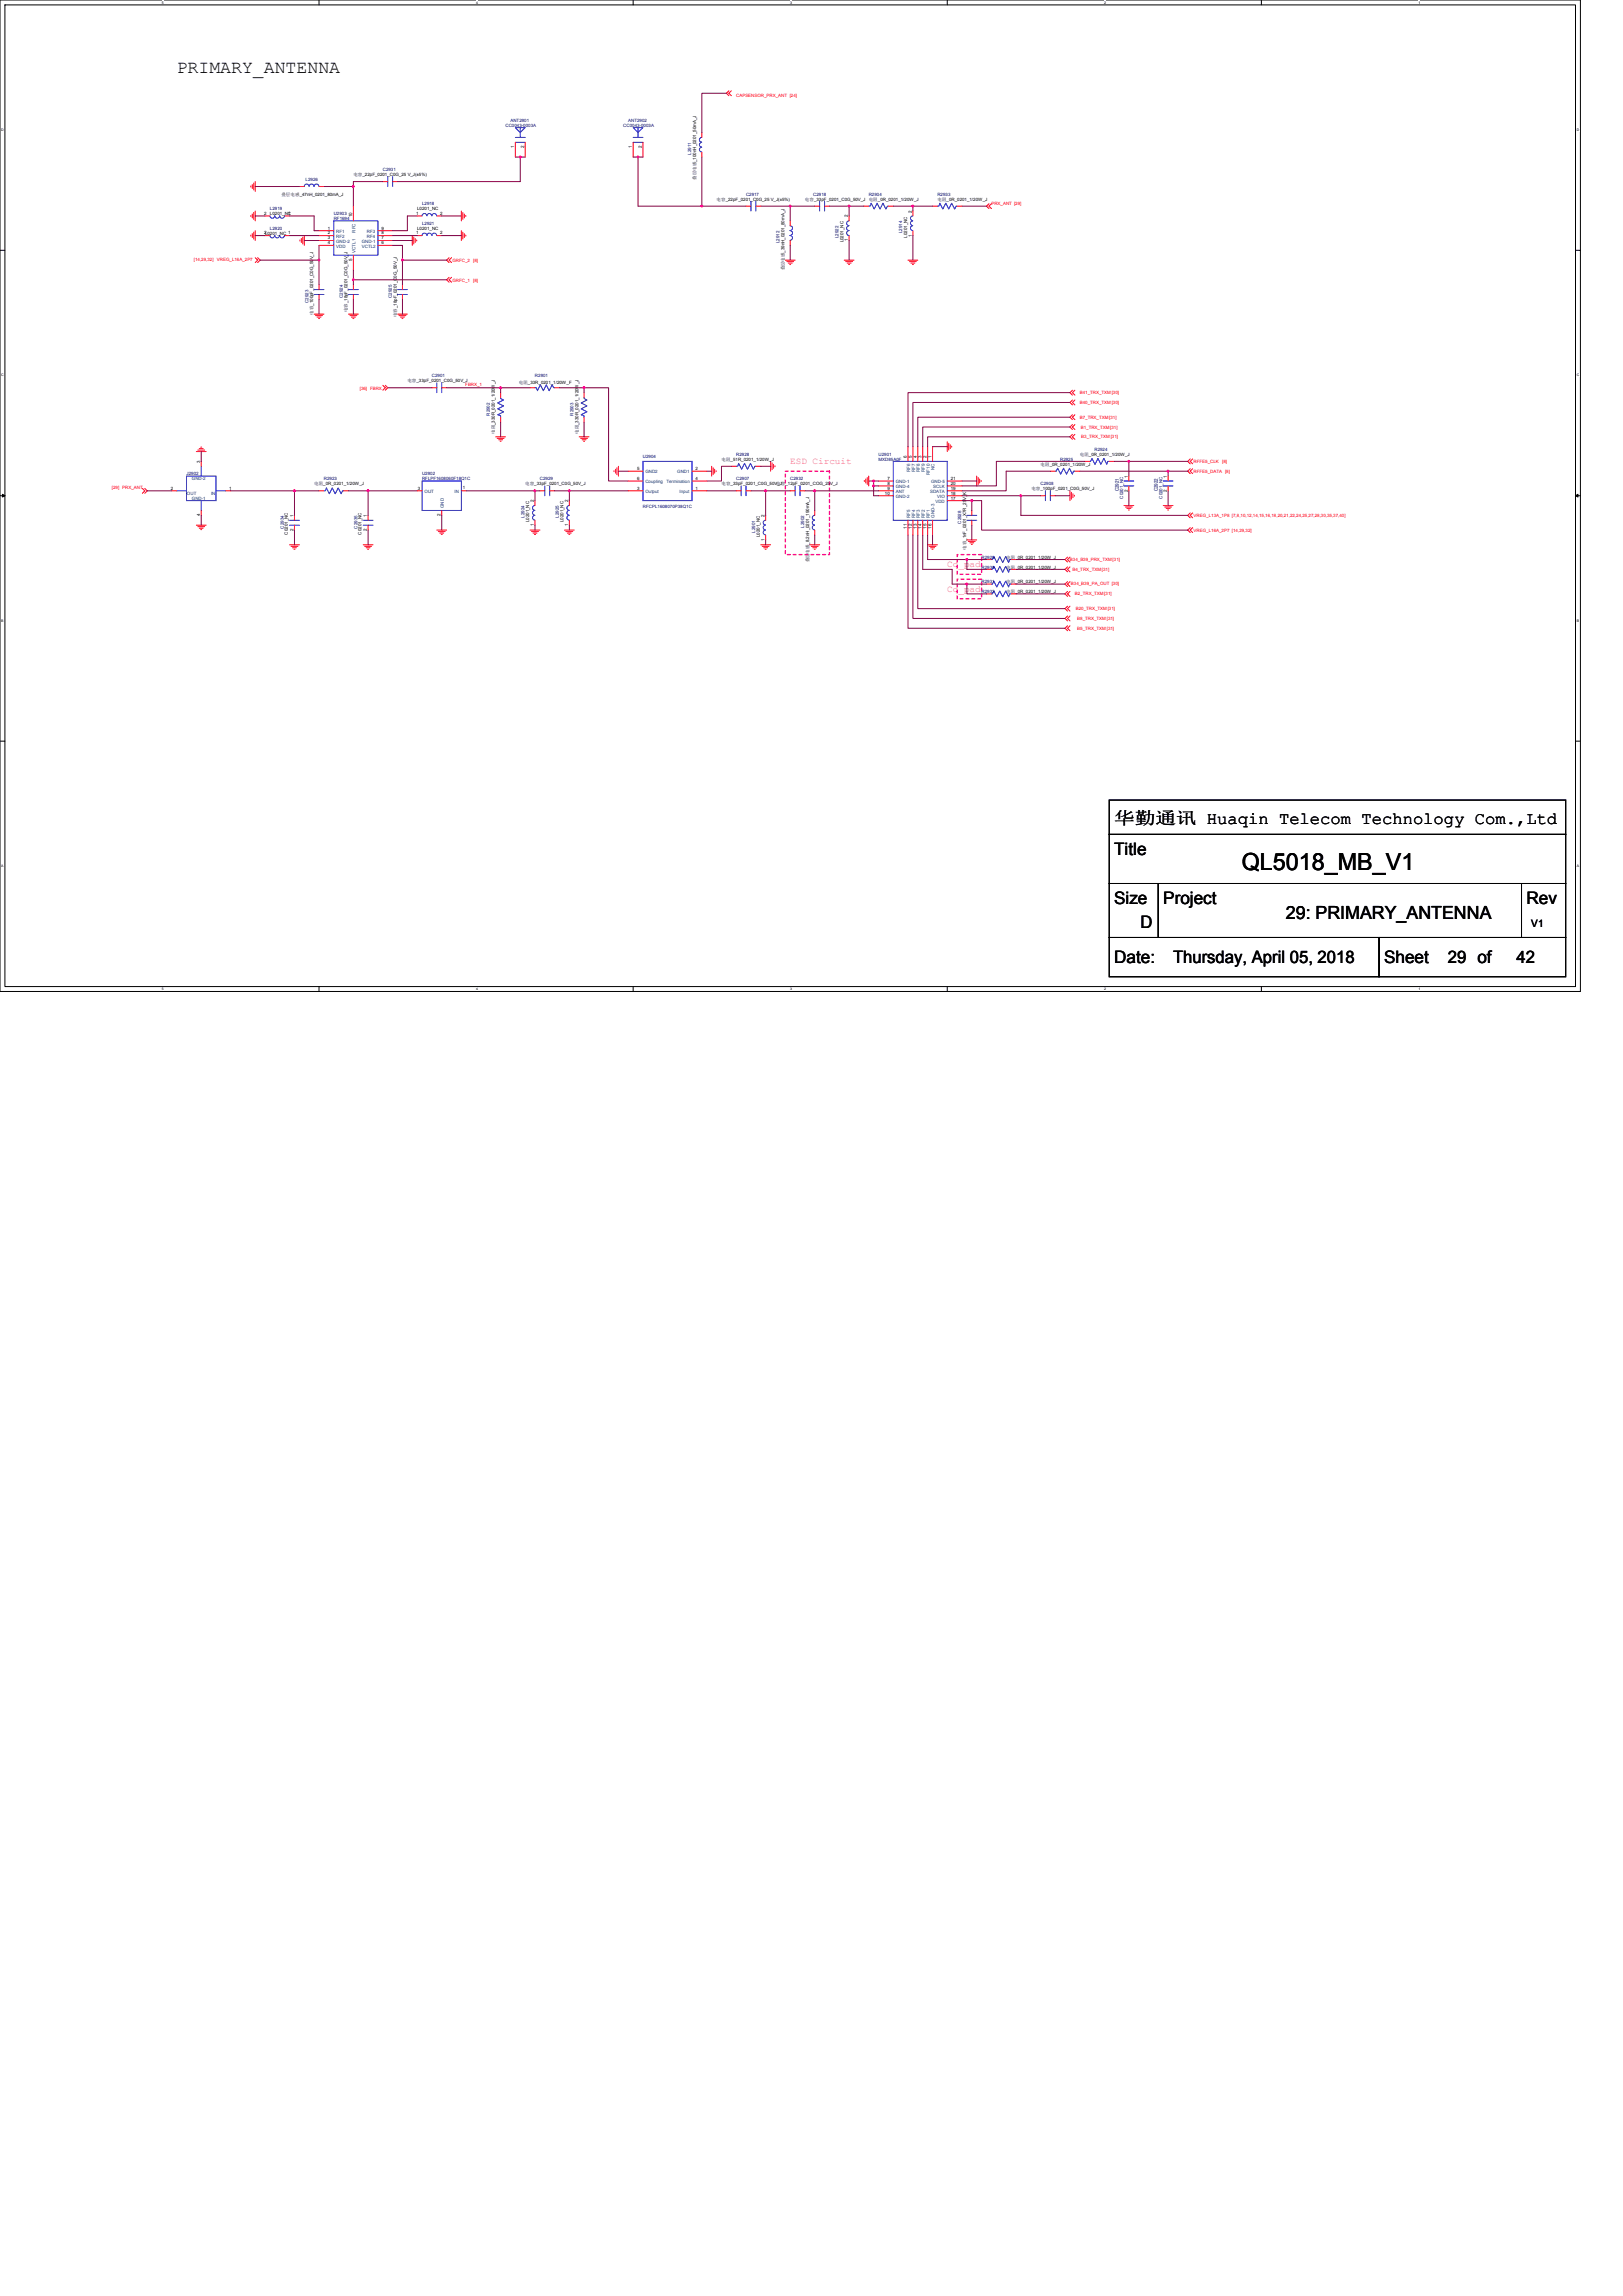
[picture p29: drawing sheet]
<svg xmlns="http://www.w3.org/2000/svg" width="210mm" height="297mm" viewBox="0 0 210 297" stroke-linecap="round" stroke-linejoin="round" font-family="sans-serif">
<defs><g id="words">
<text font-size="3" x="160.7" y="112.6">QL5018_MB_V1</text>
<g font-size="2.3">
<text x="22.9" y="9.5">PRIMARY_ANTENNA</text>
<text x="166.4" y="118.9">29: PRIMARY_ANTENNA</text>
</g>
<g font-size="2.2">
<text x="144.1" y="106.6">华勤通讯 Huaqin Telecom Technology Com.,Ltd</text>
<text x="144.1" y="110.6">Title</text>
<text x="144.1" y="116.9">Size</text>
<text x="150.5" y="116.9">Project</text>
<text x="197.5" y="116.9">Rev</text>
<text x="144.1" y="124.5">Date:</text>
<text x="147.6" y="120.1">D</text>
<text x="151.8" y="124.5">Thursday, April 05, 2018</text>
<text x="179.1" y="124.5">Sheet</text>
<text x="187.3" y="124.5">29 of</text>
<text x="196.2" y="124.5">42</text>
</g>
<text font-size="1.3" x="198.1" y="120">V1</text>
<g font-size="1.2" fill="#f0f">
<text x="102.2" y="60">ESD Circuit</text>
<text x="122.6" y="76.5">Co_pad</text>
<text x="122.6" y="73.4">Co_pad</text>
</g>
<g font-size=".6" fill="#000080">
<text x="65.4" y="16.4">CC0043-0003A</text>
<text x="66" y="15.8">ANT2901</text>
<text x="80.6" y="16.4">CC0043-0003A</text>
<text x="81.3" y="15.8">ANT2902</text>
<text x="39.5" y="23.4">L2926</text>
<text x="49.5" y="22.1">C2931</text>
<text x="89.4" y="20" transform="rotate(-90 89.4 20)">L2911</text>
<text x="34.9" y="29.8">L2920</text>
<text x="34.9" y="27.2">L2919</text>
<text x="43.2" y="27.9">U2903</text>
<text x="43.2" y="28.5">RF1694</text>
<text x="54.6" y="26.6">L2918</text>
<text x="54.6" y="29.1">L2921</text>
<text x="96.5" y="25.3">C2917</text>
<text x="105.2" y="25.3">C2918</text>
<text x="112.4" y="25.3">R2904</text>
<text x="121.3" y="25.3">R2933</text>
<text x="100.9" y="31.4" transform="rotate(-90 100.9 31.4)">L2912</text>
<text x="108.5" y="30.8" transform="rotate(-90 108.5 30.8)">L2922</text>
<text x="116.7" y="30.2" transform="rotate(-90 116.7 30.2)">L2914</text>
<text x="39.9" y="39.2" transform="rotate(-90 39.9 39.2)">C2923</text>
<text x="44.3" y="38.5" transform="rotate(-90 44.3 38.5)">C2924</text>
<text x="50.7" y="38.5" transform="rotate(-90 50.7 38.5)">C2925</text>
<text x="55.9" y="48.8">C2901</text>
<text x="63.4" y="53.8" transform="rotate(-90 63.4 53.8)">R2902</text>
<text x="69.2" y="48.8">R2901</text>
<text x="74.2" y="53.8" transform="rotate(-90 74.2 53.8)">R2903</text>
<text x="83.2" y="59.3">U2904</text>
<text x="95.2" y="59">R2928</text>
<text x="113.7" y="59">U2901</text>
<text x="113.7" y="59.6">MXD85A0F</text>
<text x="137.2" y="59.6">R2925</text>
<text x="141.6" y="58.3">R2924</text>
<text x="24.1" y="61.5">J2902</text>
<text x="41.9" y="62.1">R2923</text>
<text x="54.6" y="61.5">U2902</text>
<text x="54.6" y="62.1">RFLPF1608060F18Q1C</text>
<text x="69.8" y="62.1">C2929</text>
<text x="83.2" y="65.7">RFCPL1608070P38Q1C</text>
<text x="95.2" y="62.1">C2907</text>
<text x="102.2" y="62.1">C2932</text>
<text x="134.6" y="62.8">C2908</text>
<text x="144.7" y="63.6" transform="rotate(-90 144.7 63.6)">C2921</text>
<text x="145.3" y="64.5" transform="rotate(-90 145.3 64.5)">C0201_NC</text>
<text x="149.8" y="63.6" transform="rotate(-90 149.8 63.6)">C2922</text>
<text x="150.4" y="64.5" transform="rotate(-90 150.4 64.5)">C0201_NC</text>
<text x="36.7" y="68.4" transform="rotate(-90 36.7 68.4)">C2934</text>
<text x="46.2" y="68.4" transform="rotate(-90 46.2 68.4)">C2935</text>
<text x="67.8" y="67" transform="rotate(-90 67.8 67)">L2924</text>
<text x="72.3" y="67" transform="rotate(-90 72.3 67)">L2925</text>
<text x="97.7" y="68.9" transform="rotate(-90 97.7 68.9)">L2901</text>
<text x="104" y="68.3" transform="rotate(-90 104 68.3)">L2902</text>
<text x="124.4" y="67.8" transform="rotate(-90 124.4 67.8)">C2928</text>
<text x="127" y="72.3">R2929</text>
<text x="127" y="76.8">R2932</text>
<text x="127" y="75.5">R2931</text>
<text x="127" y="73.6">R2930</text>
</g>
<g font-size=".6" fill="#f00">
<text x="95.2" y="12.5">CAPSENSOR_PRX_ANT [24]</text>
<text x="128.3" y="26.5">PRX_ANT [29]</text>
<text x="25.1" y="33.8">[14,29,32]</text>
<text x="28.1" y="33.8">VREG_L16A_2P7</text>
<text x="58.5" y="33.9">GRFC_2 [8]</text>
<text x="58.5" y="36.4">GRFC_1 [8]</text>
<text x="46.5" y="50.4">[36] FBRX</text>
<text x="60.2" y="49.9">FBRX_1</text>
<text x="139.7" y="51">B41_TRX_TXM [30]</text>
<text x="139.7" y="52.2">B40_TRX_TXM [30]</text>
<text x="139.7" y="54.2">B7_TRX_TXM [31]</text>
<text x="139.8" y="55.5">B1_TRX_TXM [31]</text>
<text x="139.9" y="56.7">B3_TRX_TXM [31]</text>
<text x="154.4" y="59.9">RFFE5_CLK</text>
<text x="158.1" y="59.9">[8]</text>
<text x="14.5" y="63.3">[29] PRX_ANT</text>
<text x="154.4" y="61.2">RFFE5_DATA [8]</text>
<text x="154.4" y="66.9">VREG_L13A_1P8 [7,8,10,12,14,15,16,18,20,21,22,24,25,27,28,30,35,37,40]</text>
<text x="154.4" y="68.8">VREG_L16A_2P7 [14,29,32]</text>
<text x="138.4" y="72.6">B34_B39_PRX_TXM [31]</text>
<text x="138.6" y="75.7">B34_B39_PA_OUT [30]</text>
<text x="138.7" y="73.8">B4_TRX_TXM [31]</text>
<text x="139.1" y="77">B2_TRX_TXM [31]</text>
<text x="139.2" y="79">B20_TRX_TXM [31]</text>
<text x="139.4" y="81.4">B5_TRX_TXM [31]</text>
<text x="139.4" y="80.2">B8_TRX_TXM [31]</text>
</g>
<g font-size=".6">
<text x="45.7" y="22.8">电容_22pF_0201_C0G_25 V_J(±5%)</text>
<text x="66.5" y="19.2" transform="rotate(-90 66.5 19.2)">1</text>
<text x="67.8" y="19.2" transform="rotate(-90 67.8 19.2)">2</text>
<text x="81.8" y="19.2" transform="rotate(-90 81.8 19.2)">1</text>
<text x="83" y="19.2" transform="rotate(-90 83 19.2)">2</text>
<text x="90.1" y="23.2" transform="rotate(-90 90.1 23.2)">叠层电感_100nH_0201_50mA_J</text>
<text x="34.2" y="27.8">2</text>
<text x="34.9" y="27.9">L0201_NC</text>
<text x="36.4" y="25.3">叠层电感_47nH_0201_80mA_J</text>
<text x="37.3" y="27.8">1</text>
<text x="42.4" y="29.7">1</text>
<text x="45.6" y="28.1" transform="rotate(-90 45.6 28.1)">10</text>
<text x="49.3" y="29.7">9</text>
<text x="53.8" y="27.8">1</text>
<text x="54" y="27.2">L0201_NC</text>
<text x="54" y="29.8">L0201_NC</text>
<text x="57" y="27.8">2</text>
<text x="92.7" y="26">电容_22pF_0201_C0G_25 V_J(±5%)</text>
<text x="104.1" y="26">电容_33pF_0201_C0G_50V_J</text>
<text x="109.7" y="28.1" transform="rotate(-90 109.7 28.1)">2</text>
<text x="112.4" y="26">电阻_0R_0201_1/20W_J</text>
<text x="118" y="27.5" transform="rotate(-90 118 27.5)">2</text>
<text x="121.3" y="26">电阻_0R_0201_1/20W_J</text>
<text x="34.2" y="30.3">2L0201_NC 1</text>
<text x="42.4" y="30.3">2</text>
<text x="42.4" y="31">3</text>
<text x="42.4" y="31.6">4</text>
<text x="45.6" y="33.8" transform="rotate(-90 45.6 33.8)">5</text>
<text x="49.3" y="31.6">6</text>
<text x="49.3" y="30.3">8</text>
<text x="49.3" y="31">7</text>
<text x="53.8" y="30.3">1</text>
<text x="57" y="30.3">2</text>
<text x="101.5" y="35" transform="rotate(-90 101.5 35)">叠层电感_39nH_0201_80mA_J</text>
<text x="109.1" y="31.4" transform="rotate(-90 109.1 31.4)">L0201_NC</text>
<text x="109.7" y="31.2" transform="rotate(-90 109.7 31.2)">1</text>
<text x="117.4" y="30.7" transform="rotate(-90 117.4 30.7)">L0201_NC</text>
<text x="118" y="30.6" transform="rotate(-90 118 30.6)">1</text>
<text x="40.5" y="40.7" transform="rotate(-90 40.5 40.7)">电容_100pF_0201_C0G_50V_J</text>
<text x="45" y="40.4" transform="rotate(-90 45 40.4)">电容_18pF_0201_C0G_50V_J</text>
<text x="51.3" y="41" transform="rotate(-90 51.3 41)">电容_18pF_0201_C0G_50V_J</text>
<text x="52.7" y="49.4">电容_33pF_0201_C0G_50V_J</text>
<text x="67.1" y="49.6">电阻_33R_0201_1/20W_F</text>
<text x="25.9" y="59.9" transform="rotate(-90 25.9 59.9)">3</text>
<text x="64" y="56.1" transform="rotate(-90 64 56.1)">电阻_330R_0201_1/20W_J</text>
<text x="74.8" y="56.1" transform="rotate(-90 74.8 56.1)">电阻_330R_0201_1/20W_J</text>
<text x="93.3" y="59.6">电阻_51R_0201_1/20W_J</text>
<text x="117.3" y="59.2" transform="rotate(-90 117.3 59.2)">6</text>
<text x="118" y="59.2" transform="rotate(-90 118 59.2)">5</text>
<text x="118.6" y="59.2" transform="rotate(-90 118.6 59.2)">4</text>
<text x="119.2" y="59.2" transform="rotate(-90 119.2 59.2)">3</text>
<text x="119.9" y="59.2" transform="rotate(-90 119.9 59.2)">2</text>
<text x="120.5" y="59.2" transform="rotate(-90 120.5 59.2)">1</text>
<text x="139.7" y="59">电阻_0R_0201_1/20W_J</text>
<text x="22.1" y="63.4">2</text>
<text x="29.7" y="63.4">1</text>
<text x="40.6" y="62.8">电阻_0R_0201_1/20W_J</text>
<text x="54" y="63.4">3</text>
<text x="59.9" y="63.3">1</text>
<text x="67.9" y="62.8">电容_33pF_0201_C0G_50V_J</text>
<text x="69.1" y="65" transform="rotate(-90 69.1 65)">2</text>
<text x="73.5" y="65" transform="rotate(-90 73.5 65)">2</text>
<text x="82.4" y="63.4">3</text>
<text x="82.4" y="60.8">5</text>
<text x="82.4" y="62.1">6</text>
<text x="90" y="62.1">4</text>
<text x="90" y="60.8">2</text>
<text x="90" y="63.4">1</text>
<text x="93.3" y="62.8">电容_33pF_0201_C0G_50V_J</text>
<text x="100.4" y="62.8">电容</text>
<text x="101.6" y="62.8">_12pF_0201_COG_25V_J</text>
<text x="114.5" y="64">10</text>
<text x="114.8" y="62.1">7</text>
<text x="114.8" y="62.7">8</text>
<text x="114.8" y="63.4">9</text>
<text x="123" y="62.7">20</text>
<text x="123" y="64.6">17</text>
<text x="123" y="63.4">19</text>
<text x="123" y="62.1">21</text>
<text x="123" y="64">18</text>
<text x="133.4" y="63.4">电容_100pF_0201_C0G_50V_J</text>
<text x="134.6" y="60.2">电阻_0R_0201_1/20W_J</text>
<text x="145.9" y="63.6" transform="rotate(-90 145.9 63.6)">2</text>
<text x="145.9" y="61.8" transform="rotate(-90 145.9 61.8)">1</text>
<text x="151" y="63.6" transform="rotate(-90 151 63.6)">2</text>
<text x="151" y="61.8" transform="rotate(-90 151 61.8)">1</text>
<text x="25.9" y="66.8" transform="rotate(-90 25.9 66.8)">4</text>
<text x="37.2" y="69.2" transform="rotate(-90 37.2 69.2)">C0201_NC</text>
<text x="38" y="68.7" transform="rotate(-90 38 68.7)">2</text>
<text x="38" y="66.9" transform="rotate(-90 38 66.9)">1</text>
<text x="46.8" y="69.2" transform="rotate(-90 46.8 69.2)">C0201_NC</text>
<text x="47.5" y="68.7" transform="rotate(-90 47.5 68.7)">2</text>
<text x="47.5" y="66.9" transform="rotate(-90 47.5 66.9)">1</text>
<text x="57" y="66.8" transform="rotate(-90 57 66.8)">2</text>
<text x="68.5" y="67.6" transform="rotate(-90 68.5 67.6)">L0201_NC</text>
<text x="69.1" y="68.1" transform="rotate(-90 69.1 68.1)">1</text>
<text x="72.9" y="67.6" transform="rotate(-90 72.9 67.6)">L0201_NC</text>
<text x="73.5" y="68.1" transform="rotate(-90 73.5 68.1)">1</text>
<text x="98.3" y="69.5" transform="rotate(-90 98.3 69.5)">L0201_NC</text>
<text x="98.9" y="70" transform="rotate(-90 98.9 70)">1</text>
<text x="98.9" y="66.9" transform="rotate(-90 98.9 66.9)">2</text>
<text x="117.3" y="68.4" transform="rotate(-90 117.3 68.4)">11</text>
<text x="118" y="68.4" transform="rotate(-90 118 68.4)">12</text>
<text x="118.6" y="68.4" transform="rotate(-90 118.6 68.4)">13</text>
<text x="119.2" y="68.4" transform="rotate(-90 119.2 68.4)">14</text>
<text x="119.9" y="68.4" transform="rotate(-90 119.9 68.4)">15</text>
<text x="120.5" y="68.4" transform="rotate(-90 120.5 68.4)">16</text>
<text x="125" y="71.1" transform="rotate(-90 125 71.1)">电容_1nF_0201_X7R_25V_K</text>
<text x="104.7" y="72.8" transform="rotate(-90 104.7 72.8)">叠层电感_8.2nH_0201_190mA_J</text>
<text x="130.2" y="72.3">电阻_0R_0201_1/20W_J</text>
<text x="130.2" y="76.8">电阻_0R_0201_1/20W_J</text>
<text x="130.2" y="75.5">电阻_0R_0201_1/20W_J</text>
<text x="130.2" y="73.6">电阻_0R_0201_1/20W_J</text>
</g>
<g font-size=".6" fill="#004080">
<text x="43.5" y="30.1">RF1</text>
<text x="43.5" y="30.8">RF2</text>
<text x="43.5" y="31.4">GND-2</text>
<text x="43.5" y="32">VDD</text>
<text x="46" y="32.7" transform="rotate(-90 46 32.7)">VCTL1</text>
<text x="46" y="30.1" transform="rotate(-90 46 30.1)">RFC</text>
<text x="46.8" y="31.4">GND-1</text>
<text x="46.8" y="32">VCTL2</text>
<text x="47.5" y="30.8">RF4</text>
<text x="47.5" y="30.1">RF3</text>
<text x="24.2" y="64.1">OUT</text>
<text x="24.8" y="62.1">GND-2</text>
<text x="24.8" y="64.7">GND-1</text>
<text x="27.3" y="64.1">IN</text>
<text x="54.9" y="63.8">OUT</text>
<text x="57.4" y="65.7" transform="rotate(-90 57.4 65.7)">GND</text>
<text x="58.8" y="63.8">IN</text>
<text x="83.5" y="63.8">Output</text>
<text x="83.5" y="61.2">GND2</text>
<text x="83.5" y="62.5">Coupling</text>
<text x="86.2" y="62.5">Termination</text>
<text x="87.6" y="61.2">GND1</text>
<text x="87.9" y="63.8">Input</text>
<text x="115.9" y="62.5">GND-1</text>
<text x="115.9" y="63.1">GND-4</text>
<text x="115.9" y="63.8">ANT</text>
<text x="115.9" y="64.4">GND-2</text>
<text x="117.8" y="61.1" transform="rotate(-90 117.8 61.1)">RF6</text>
<text x="118.4" y="61.1" transform="rotate(-90 118.4 61.1)">RF7</text>
<text x="119" y="61.1" transform="rotate(-90 119 61.1)">RF8</text>
<text x="119.7" y="61.1" transform="rotate(-90 119.7 61.1)">RF9</text>
<text x="120.3" y="61.4" transform="rotate(-90 120.3 61.4)">RF10</text>
<text x="120.3" y="63.8">SDATA</text>
<text x="120.5" y="62.5">GND-5</text>
<text x="120.7" y="63.1">SCLK</text>
<text x="120.9" y="60.9" transform="rotate(-90 120.9 60.9)">NC</text>
<text x="121" y="65">VDD</text>
<text x="121.3" y="64.4">VIO</text>
<text x="117.8" y="67" transform="rotate(-90 117.8 67)">RF5</text>
<text x="118.4" y="67" transform="rotate(-90 118.4 67)">RF4</text>
<text x="119" y="67" transform="rotate(-90 119 67)">RF3</text>
<text x="119.7" y="67" transform="rotate(-90 119.7 67)">RF2</text>
<text x="120.3" y="67" transform="rotate(-90 120.3 67)">RF1</text>
<text x="120.9" y="67" transform="rotate(-90 120.9 67)">GND-3</text>
</g>
<g font-size=".5">
<text x="21" y=".5">5</text>
<text x="61.6" y=".5">4</text>
<text x="102.2" y=".5">3</text>
<text x="142.9" y=".5">2</text>
<text x="183.5" y=".5">1</text>
<text x=".2" y="16.9">D</text>
<text x="204" y="16.9">D</text>
<text x=".2" y="48.7">C</text>
<text x="204" y="48.7">C</text>
<text x=".2" y="80.4">B</text>
<text x="204" y="80.4">B</text>
<text x=".2" y="112.2">A</text>
<text x="204" y="112.2">A</text>
<text x="21" y="128.1">5</text>
<text x="61.6" y="128.1">4</text>
<text x="102.2" y="128.1">3</text>
<text x="142.9" y="128.1">2</text>
<text x="183.5" y="128.1">1</text>
</g>
</g></defs>
<path d="M0 0h204.5v128.3h-204.5zM.6 .6h203.2v127h-203.2z" fill="none" stroke="#000" stroke-width=".13"/>
<g fill="#fff">
<path d="M21 .1h.2v.5h-.2z"/>
<path d="M21 127.7h.2v.5h-.2z"/>
</g>
<path d="M41.3 0v.6M41.3 127.6v.7" fill="none" stroke="#000" stroke-width=".13"/>
<g fill="#fff">
<path d="M61.6 .1h.2v.5h-.2z"/>
<path d="M61.6 127.7h.2v.5h-.2z"/>
</g>
<path d="M81.9 0v.6M81.9 127.6v.7" fill="none" stroke="#000" stroke-width=".13"/>
<g fill="#fff">
<path d="M102.2 .1h.3v.5h-.3z"/>
<path d="M102.2 127.7h.3v.5h-.3z"/>
</g>
<path d="M122.6 0v.6M122.6 127.6v.7" fill="none" stroke="#000" stroke-width=".13"/>
<g fill="#fff">
<path d="M142.9 .1h.2v.5h-.2z"/>
<path d="M142.9 127.7h.2v.5h-.2z"/>
</g>
<path d="M163.2 0v.6M163.2 127.6v.7" fill="none" stroke="#000" stroke-width=".13"/>
<g fill="#fff">
<path d="M183.5 .1h.3v.5h-.3z"/>
<path d="M183.5 127.7h.3v.5h-.3z"/>
<path d="M.2 16.5h.3v.5h-.3z"/>
<path d="M204 16.5h.3v.5h-.3z"/>
<path d="M.2 48.3h.3v.5h-.3z"/>
<path d="M204 48.3h.3v.5h-.3z"/>
</g>
<path d="M0 32.4h.6M203.8 32.4h.7" fill="none" stroke="#000" stroke-width=".13"/>
<g fill="#fff">
<path d="M.2 80h.3v.5h-.3z"/>
<path d="M204 80h.3v.5h-.3z"/>
</g>
<path d="M0 64.1h.6M203.8 64.1h.7" fill="none" stroke="#000" stroke-width=".13"/>
<path d="M.3 63.9l.3 .2-.3 .2zM203.8 64.1l.4-.2v.4z" fill="#000" stroke="#000" stroke-width=".13"/>
<g fill="#fff">
<path d="M.2 111.8h.2v.5h-.2z"/>
<path d="M204 111.8h.3v.5h-.3z"/>
</g>
<path d="M0 95.9h.6M203.8 95.9h.7M143.5 114.3h6.4v7h-6.4zM143.5 107.9h59.1v6.4h-59.1zM143.5 103.5h59.1v4.4h-59.1zM149.9 114.3h46.9v7h-46.9zM196.8 114.3h5.8v7h-5.8zM143.5 121.3h34.9v5.1h-34.9zM178.4 121.3h24.2v5.1h-24.2z" fill="none" stroke="#000" stroke-width=".13"/>
<path d="M101.6 61h5.7v10.8h-5.7zM123.8 74.9h3.2v2.6h-3.2zM123.8 71.8h3.2v2.5h-3.2z" fill="none" stroke="#f0f" stroke-width=".19" stroke-dasharray=".4 .4"/>
<g fill="none" stroke="#f00" stroke-width=".13">
<path d="M66.7 18.4v1.9M67.9 18.4v1.9M81.9 18.4v1.9M83.2 18.4v1.9M90.8 19.7v.6M90.8 17.1v.7M94.3 11.7l-.3 .4 .3 .3M94.6 11.7l-.3 .4 .3 .3M32.4 30.4v.1M32.4 27.9v.1M32.4 24.1v.1M32.6 30.2v.5"/>
<path d="M32.6 27.7v.5M32.6 23.9v.5M32.8 30v.9M32.8 27.5v.9M32.8 23.7v.9M33 33.3l.3 .4-.3 .3M33 29.8v1.3M33 27.3v1.3M33 23.5v1.3M33.3 33.3l.4 .4-.4 .3M34.3 30.5h.6M34.3 27.9h.6"/>
<path d="M36.8 30.5h.7M36.8 27.9h.7M38.7 24.1h.7M38.8 31.1v.1M39 30.9v.5M39.2 30.7v.9M39.4 30.5v1.2M41.3 24.1h.6M41.3 38.1v.6M41.3 36.8v.7M41.3 29.8h1.9M41.3 30.5h1.9"/>
<path d="M41.3 31.1h1.9M41.3 31.7h1.9M45.7 33v1.9M45.7 26.7v1.9M45.7 36.8v.7M45.7 38.1v.6M48.9 31.7h1.9M48.9 31.1h1.9M48.9 30.5h1.9M48.9 29.8h1.9M49.5 23.5h.7M50.8 23.5h.6"/>
<path d="M52.1 36.8v.7M52.1 38.1v.6M53.3 30.5v1.2M53.5 30.7v.9M53.7 30.9v.5M53.9 31.1v.1M54 27.9h.6M54 30.5h.6M56.5 27.9h.6M56.5 30.5h.6M58.1 33.3l-.3 .4 .3 .3M58.1 35.9l-.3 .3 .3 .3"/>
<path d="M58.4 33.3l-.3 .4 .3 .3M58.4 35.9l-.3 .3 .3 .3M59.7 27.3v1.3M59.7 29.8v1.3M59.9 27.5v.9M59.9 30v.9M60.1 27.7v.5M60.1 30.2v.5M60.3 27.9v.1M60.3 30.4v.1M96.5 26.7h.7M97.8 26.7h.6"/>
<path d="M101.6 33.7h1.3M101.8 33.8h.9M102 34h.5M102.2 34.2h.1M102.2 28.6v.6M102.2 31.1v.7M105.4 26.7h.6M106.7 26.7h.6M109.2 33.7h1.3M109.4 33.8h.9M109.6 34h.5M109.8 34.2h.1"/>
<path d="M109.9 30.5v.6M109.9 27.9v.7M111.8 26.7h.6M114.9 26.7h.7M117.5 33.7h1.2M117.7 33.8h.9M117.9 34h.5M118 34.2h.2M118.1 29.8v.7M118.1 27.3v.6M120.6 26.7h.7M123.8 26.7h.7"/>
<path d="M128 26.4l-.4 .3 .4 .3M128.3 26.4l-.3 .3 .3 .3M25.4 58.4h1.3M25.6 58.2h.9M25.8 58h.5M26 57.8h.1M26 59.7v.6M40.6 40.6h1.3M40.8 40.8h.9M41 41h.5M41.2 41.2h.1M45.1 40.6h1.3"/>
<path d="M45.3 40.8h.9M45.5 41h.5M45.7 41.2h.1M49.5 49.8l.3 .4-.3 .3M49.8 49.8l.4 .4-.4 .3M51.4 40.6h1.3M51.6 40.8h.9M51.8 41h.5M52 41.2h.1M55.9 50.2h.6M57.1 50.2h.7M64.1 56.5h1.3"/>
<path d="M64.3 56.7h.9M64.5 56.9h.5M64.7 57.1h.1M64.8 50.8v.6M64.8 54v.6M68.6 50.2h.6M71.8 50.2h.6M74.9 56.5h1.3M75.1 56.7h.9M75.3 56.9h.5M75.5 57.1h.1M75.6 50.8v.6"/>
<path d="M75.6 54v.6M99.7 59.7v1.3M99.9 59.9v.9M117.5 57.8v1.9M118.1 57.8v1.9M118.7 57.8v1.9M119.4 57.8v1.9M120 57.8v1.9M120.6 57.8v1.9M122.6 57.1v1.3M122.7 57.3v.9M122.9 57.5v.5"/>
<path d="M123.1 57.7v.1M138.7 50.5l-.3 .3 .3 .3M138.7 51.8l-.3 .3 .3 .3M138.7 56.2l-.3 .3 .3 .3M138.7 53.7l-.3 .3 .3 .3M138.7 54.9l-.3 .3 .3 .4M139.1 50.5l-.4 .3 .4 .3M139.1 51.8l-.4 .3 .4 .3M139.1 56.2l-.4 .3 .4 .3M139.1 53.7l-.4 .3 .4 .3M139.1 54.9l-.4 .3 .4 .4M140.3 59.7h.7"/>
<path d="M143.5 59.7h.6M154 59.4l-.3 .3 .3 .3M154.3 59.4l-.3 .3 .3 .3M18.4 63.2l.3 .3-.3 .3M18.7 63.2l.3 .3-.3 .3M22.2 63.5h.7M25.4 67.9h1.3M25.6 68.1h.9M25.8 68.3h.5M26 68.5h.1M26 66v.7M29.2 63.5h.6"/>
<path d="M37.5 70.5h1.2M37.7 70.7h.8M37.8 70.9h.6M38 71.1h.2M38.1 66.7v.6M38.1 67.9v.7M41.3 63.5h.6M44.4 63.5h.7M47 70.5h1.3M47.2 70.7h.9M47.4 70.9h.5M47.6 71.1h.1"/>
<path d="M47.6 66.7v.6M47.6 67.9v.7M54 63.5h.6M56.5 68.6h1.3M56.7 68.8h.9M56.9 69h.5M57.1 69.2h.1M57.1 66v.7M59.7 63.5h.6M68.6 68.6h1.3M68.8 68.8h.9M69 69h.5"/>
<path d="M69.2 69.2h.1M69.2 67.3v.6M69.2 64.8v.6M69.9 63.5h.6M71.1 63.5h.7M73 68.6h1.3M73.2 68.8h.9M73.4 69h.5M73.6 69.2h.1M73.7 67.3v.6M73.7 64.8v.6M79.4 60.9v.1"/>
<path d="M79.6 60.7v.5M79.8 60.5v.9M80 60.3v1.3M81.3 63.5h1.9M81.3 61h1.9M81.3 62.2h1.9M89.5 63.5h1.9M89.5 61h1.9M89.5 62.2h1.9M92.1 60.3v1.3M92.3 60.5v.9M92.5 60.7v.5"/>
<path d="M92.6 60.9v.1M94.6 60.3h.6M95.2 63.5h.7M96.5 63.5h.7M97.8 60.3h.6M98.4 70.5h1.3M98.6 70.7h.9M98.8 70.9h.5M99 71.1h.1M99.1 69.2v.7M99.1 66.7v.6M100.1 60.1v.5"/>
<path d="M100.3 60.3v.1M102.2 63.5h.7M103.5 63.5h.6M104.8 70.5h1.2M105 70.7h.9M105.2 70.9h.5M105.3 71.1h.2M105.4 68.6v.6M105.4 66v.7M111.8 62.2v.1M112 62v.5M112.2 61.8v.9"/>
<path d="M112.4 61.6v1.3M113.7 62.2h1.9M113.7 62.9h1.9M113.7 63.5h1.9M113.7 64.1h1.9M117.5 67.3v1.9M118.1 67.3v1.9M118.7 67.3v1.9M119.4 67.3v1.9M120 70.5h1.3M120 67.3v1.9M120.2 70.7h.9"/>
<path d="M120.4 70.9h.5M120.6 71.1h.1M120.6 67.3v1.9M122.6 64.8h1.9M122.6 64.1h1.9M122.6 63.5h1.9M122.6 62.9h1.9M122.6 62.2h1.9M125.1 69.8h1.3M125.3 70h.9M125.5 70.2h.5M125.7 70.4h.1"/>
<path d="M125.7 67.3v.6M125.7 66v.7M126.4 61.6v1.3M126.6 61.8v.9M126.7 62v.5M126.9 62.2v.1M127.6 72.4h.7M127.6 76.8h.7M127.6 75.6h.7M127.6 73.7h.7M130.8 72.4h.6M130.8 76.8h.6"/>
<path d="M130.8 75.6h.6M130.8 73.7h.6M134.6 64.1h.7M135.9 64.1h.6M135.9 61h.6M138.1 75.2l-.3 .4 .3 .3M138.1 79.7l-.3 .3 .3 .3M138.1 78.4l-.3 .3 .3 .4M138.1 76.5l-.3 .3 .3 .4M138.1 72.1l-.3 .3 .3 .3M138.1 73.3l-.3 .4 .3 .3M138.4 63.5v1.3"/>
<path d="M138.4 75.2l-.3 .4 .3 .3M138.4 79.7l-.3 .3 .3 .3M138.4 78.4l-.3 .3 .3 .4M138.4 76.5l-.3 .3 .3 .4M138.4 72.1l-.3 .3 .3 .3M138.4 73.3l-.3 .4 .3 .3M138.6 63.7v.9M138.8 63.9v.5M139 64.1v.1M139.1 61h.6M145.4 65.4h1.3M145.6 65.6h.9"/>
<path d="M145.8 65.8h.5M146 66h.1M146 61.6v.6M146 62.9v.6M150.5 65.4h1.3M150.7 65.6h.9M150.9 65.8h.5M151.1 66h.1M151.1 61.6v.6M151.1 62.9v.6M154 66.4l-.3 .3 .3 .3M154 60.6l-.3 .4 .3 .3"/>
<path d="M154 68.3l-.3 .3 .3 .3M154.3 66.4l-.3 .3 .3 .3M154.3 60.6l-.3 .4 .3 .3M154.3 68.3l-.3 .3 .3 .3M138.1 81l-.3 .3 .3 .3M138.4 81l-.3 .3 .3 .3"/>
</g>
<g fill="none" stroke="#00f" stroke-width=".13">
<path d="M66.7 18.4h1.2M66.7 16.5h1.2l-.6 .6zM66.7 17.8h1.2M67.3 18.4h.1M67.3 16.5v.6M67.3 17.1v.7M81.9 18.4h1.3M81.9 16.5h1.3l-.7 .6zM81.9 17.8h1.3M82.5 18.4h.1M82.5 16.5v.6M82.5 17.1v.7"/>
<path d="M90.8 19.1a.31 .31 0 0 0-.3 .3 .31 .31 0 0 0 .3 .3M90.8 17.8a.32 .32 0 0 0-.3 .3 .32 .32 0 0 0 .3 .3 .31 .31 0 0 0-.3 .3 .31 .31 0 0 0 .3 .3M90.8 17.8h.1M90.8 19.7h.1M34.9 30.5a.32 .32 0 0 0 .3 .3 .32 .32 0 0 0 .4-.3 .31 .31 0 0 0 .3 .3 .31 .31 0 0 0 .3-.3M34.9 27.9a.32 .32 0 0 0 .3 .3 .32 .32 0 0 0 .4-.3 .31 .31 0 0 0 .3 .3 .31 .31 0 0 0 .3-.3M34.9 30.5h.1M34.9 27.9h.1M36.2 30.5a.31 .31 0 0 0 .3 .3 .31 .31 0 0 0 .3-.3M36.2 27.9a.31 .31 0 0 0 .3 .3 .31 .31 0 0 0 .3-.3M36.8 30.5h.1M36.8 27.9h.1"/>
<path d="M39.4 24.1a.31 .31 0 0 1 .3-.3 .31 .31 0 0 1 .3 .3M39.4 24.1h.1M40 24.1a.31 .31 0 0 1 .3-.3 .31 .31 0 0 1 .3 .3 .32 .32 0 0 1 .3-.3 .32 .32 0 0 1 .4 .3M40.6 38.1h1.3M40.6 37.5h1.3M41.3 24.1h.1M41.3 38.1h.1M41.3 37.5h.1M43.2 31.7h.1M43.2 31.1h.1M43.2 30.5h.1M43.2 29.8h.1"/>
<path d="M43.2 28.6h5.7v4.4h-5.7zM45.1 37.5h1.3M45.1 38.1h1.3M45.7 28.6h.1M45.7 33h.1M45.7 37.5h.1M45.7 38.1h.1M48.3 29.8h.1M48.3 30.5h.1M48.3 31.1h.1M48.3 31.7h.1M50.2 23.5h.1"/>
<path d="M50.2 22.9v1.2M50.8 22.9v1.2M50.8 23.5h.1M51.4 37.5h1.3M51.4 38.1h1.3M52.1 37.5h.1M52.1 38.1h.1M54.6 27.9h.1M54.6 30.5h.1M54.6 27.9a.31 .31 0 0 1 .3-.3 .31 .31 0 0 1 .3 .3M54.6 30.5a.31 .31 0 0 1 .3-.3 .31 .31 0 0 1 .3 .3M55.2 27.9a.31 .31 0 0 1 .4-.3 .31 .31 0 0 1 .3 .3"/>
<path d="M55.2 30.5a.31 .31 0 0 1 .4-.3 .31 .31 0 0 1 .3 .3M55.9 27.9a.31 .31 0 0 1 .3-.3 .31 .31 0 0 1 .3 .3M55.9 30.5a.31 .31 0 0 1 .3-.3 .31 .31 0 0 1 .3 .3M56.5 27.9h.1M56.5 30.5h.1M97.2 26.7h.1M97.2 26v1.3M97.8 26v1.3M97.8 26.7h.1M102.2 29.2a.31 .31 0 0 1 .3 .3 .31 .31 0 0 1-.3 .3M102.2 29.8a.31 .31 0 0 1 .3 .4 .31 .31 0 0 1-.3 .3 .32 .32 0 0 1 .3 .3 .32 .32 0 0 1-.3 .3M102.2 31.1h.1"/>
<path d="M102.2 29.2h.1M106 26.7h.1M106 26v1.3M106.7 26v1.3M106.7 26.7h.1M109.8 29.8a.31 .31 0 0 0-.3 .4 .31 .31 0 0 0 .3 .3M109.8 29.2a.31 .31 0 0 0-.3 .3 .31 .31 0 0 0 .3 .3M109.8 28.6a.31 .31 0 0 0-.3 .3 .31 .31 0 0 0 .3 .3M109.9 28.6h.1M109.9 30.5h.1M112.4 26.7h.1M112.4 26.7h.2l.1-.4 .4 .8 .4-.8 .4 .8 .3-.8 .4 .8 .2-.4h.1"/>
<path d="M114.9 26.7h.1M118.1 29.2a.31 .31 0 0 0-.3 .3 .31 .31 0 0 0 .3 .3M118.1 27.9a.32 .32 0 0 0-.3 .4 .32 .32 0 0 0 .3 .3 .31 .31 0 0 0-.3 .3 .31 .31 0 0 0 .3 .3M118.1 27.9h.1M118.1 29.8h.1M121.3 26.7h.1M121.3 26.7h.2l.1-.4 .4 .8 .4-.8 .3 .8 .4-.8 .4 .8 .2-.4h.1M123.8 26.7h.1M56.5 50.2h.1M56.5 49.5v1.3M57.1 49.5v1.3M57.1 50.2h.1"/>
<path d="M64.8 54h.1M64.8 51.4h.1M64.8 51.4v.2l.4 .2-.8 .3 .8 .4-.8 .4 .8 .4-.8 .4 .4 .1v.2M69.2 50.2h.1M69.2 50.2h.2l.1 .3 .4-.7 .4 .7 .4-.7 .4 .7 .3-.7 .2 .4h.2M71.8 50.2h.1M75.6 54h.1M75.6 51.4h.1M75.6 51.4v.2l.3 .2-.7 .3 .7 .4-.7 .4 .7 .4-.7 .4 .4 .1v.2M83.2 59.7h6.3v5.1h-6.3zM115.6 59.7h7v7.6h-7zM141 59.7h.1"/>
<path d="M141 59.7h.1l.2-.4 .4 .8 .3-.8 .4 .8 .4-.8 .4 .8 .1-.4h.2M143.5 59.7h.1M22.9 63.5h1.2M24.1 61.6h3.8v3.2h-3.8zM26 60.3v1.3M26 64.8v1.2M27.9 63.5h1.3M37.5 67.3h1.2M37.5 67.9h1.2M38.1 67.3h.1M38.1 67.9h.1M41.9 63.5h.1"/>
<path d="M41.9 63.5h.2l.1-.4 .4 .8 .4-.8 .4 .8 .4-.8 .3 .8 .2-.4h.2M44.4 63.5h.1M47 67.3h1.3M47 67.9h1.3M47.6 67.3h.1M47.6 67.9h.1M54.6 62.2h5.1v3.8h-5.1zM55.9 63.5h.1M57.8 66h.1M59.7 63.5h.1M69.2 66a.32 .32 0 0 0-.3 .4 .32 .32 0 0 0 .3 .3 .31 .31 0 0 0-.3 .3 .31 .31 0 0 0 .3 .3M69.2 65.4a.31 .31 0 0 0-.3 .3 .31 .31 0 0 0 .3 .3"/>
<path d="M69.2 65.4h.1M69.2 67.3h.1M70.5 63.5h.1M70.5 62.9v1.2M71.1 62.9v1.2M71.1 63.5h.1M73.6 66a.32 .32 0 0 0-.3 .4 .32 .32 0 0 0 .3 .3 .31 .31 0 0 0-.3 .3 .31 .31 0 0 0 .3 .3M73.6 65.4a.31 .31 0 0 0-.3 .3 .31 .31 0 0 0 .3 .3M73.7 65.4h.1M73.7 67.3h.1M95.2 60.3h.1M95.2 60.3h.2l.2-.4 .3 .8 .4-.8 .4 .8 .4-.8 .4 .8 .2-.4h.1"/>
<path d="M95.9 63.5h.1M95.9 62.9v1.2M96.5 62.9v1.2M96.5 63.5h.1M97.8 60.3h.1M99 67.9a.32 .32 0 0 0-.3 .4 .32 .32 0 0 0 .3 .3 .31 .31 0 0 0-.3 .3 .31 .31 0 0 0 .3 .3M99 67.3a.31 .31 0 0 0-.3 .3 .31 .31 0 0 0 .3 .3M99.1 67.3h.1M99.1 69.2h.1M102.9 62.9v1.2M102.9 63.5h.1M103.5 63.5h.1"/>
<path d="M103.5 62.9v1.2M105.4 67.9a.31 .31 0 0 0-.3 .4 .31 .31 0 0 0 .3 .3M105.4 67.3a.31 .31 0 0 0-.3 .3 .31 .31 0 0 0 .3 .3M105.4 66.7a.31 .31 0 0 0-.3 .3 .31 .31 0 0 0 .3 .3M105.4 66.7h.1M105.4 68.6h.1M116.8 64.1h.1M116.8 63.5h.1M116.8 62.9h.1M116.8 62.2h.1M117.5 65.4h.1M117.5 61h.1"/>
<path d="M118.1 65.4h.1M118.1 61h.1M118.7 65.4h.1M118.7 61h.1M119.4 65.4h.1M119.4 61h.1M120 65.4h.1M120 61h.1M120.6 65.4h.1M120.6 61h.1M121.9 61.9h.1M121.9 62.5h.1"/>
<path d="M121.9 63.2h.1M121.9 63.8h.1M121.9 64.5h.1M125.1 67.3h1.3M125.1 66.7h1.3M125.7 67.3h.1M125.7 66.7h.1M128.3 72.4h.1M128.3 76.8h.1M128.3 75.6h.1M128.3 73.7h.1M128.3 72.4h.1l.2-.4 .4 .8 .3-.8 .4 .8 .4-.8 .4 .8 .1-.4h.2"/>
<path d="M128.3 76.8h.1l.2-.3 .4 .7 .3-.7 .4 .7 .4-.7 .4 .7 .1-.4h.2M128.3 75.6h.1l.2-.4 .4 .7 .3-.7 .4 .7 .4-.7 .4 .7 .1-.3h.2M128.3 73.7h.1l.2-.4 .4 .7 .3-.7 .4 .7 .4-.7 .4 .7 .1-.3h.2M130.8 72.4h.1M130.8 76.8h.1M130.8 75.6h.1M130.8 73.7h.1M135.3 64.1h.1M135.3 63.5v1.3M135.9 63.5v1.3M135.9 64.1h.1M136.5 61h.1"/>
<path d="M136.5 61h.2l.1-.4 .4 .7 .4-.7 .4 .7 .4-.7 .3 .7 .2-.3h.2M139.1 61h.1M145.4 62.2h1.3M145.4 62.9h1.3M146 62.2h.1M146 62.9h.1M150.5 62.2h1.3M150.5 62.9h1.3M151.1 62.2h.1M151.1 62.9h.1"/>
</g>
<g fill="none" stroke="#800040" stroke-width=".13">
<path d="M94 12.1h-3.2v5M33 24.1h5.7M33 30.5h1.3M33 27.9h1.3M33.7 33.7h7.6v3.1M37.5 27.9h3.1v1.9h.7M37.5 30.5h3.8M39.4 31.1h1.9M41.3 31.7v2M41.3 38.7v1.9M41.9 24.1h3.8v2.6M45.7 36.2h12.1"/>
<path d="M45.7 34.9v1.3M45.7 38.7v1.9M45.7 36.2v.6M49.5 23.5h-3.8v.6M50.8 31.7h1.3v2M50.8 30.5h3.2M50.8 31.1h2.5M52.1 33.7h5.7M52.1 33.7v3.1M52.1 38.7v1.9M54 27.9h-1.3v1.9h-1.9M57.2 30.5h2.5"/>
<path d="M57.2 27.9h2.5M66.7 20.3h.6M67.3 20.3v3.2h-15.9M67.3 20.3h.6M81.9 20.3h.6M82.5 20.3v6.4h8.3M82.6 20.3h.6M90.8 20.3v6.4M90.8 26.7h5.7M98.4 26.7h3.8v1.9M102.2 31.8v1.9M102.2 26.7h3.2"/>
<path d="M107.3 26.7h2.6M109.9 26.7h1.9M109.9 31.1v2.6M109.9 26.7v1.2M115.6 26.7h2.5M118.1 26.7v.6M118.1 30.5v3.2M118.1 26.7h2.5M124.5 26.7h3.1M26 58.4v1.3M50.2 50.2h5.7M57.8 50.2h7"/>
<path d="M64.8 54.6v1.9M64.8 50.2h3.8M64.8 50.2v.6M72.4 50.2h3.2M75.6 50.2h3.1v12h2.6M75.6 54.6v1.9M75.6 50.2v.6M120.6 57.8h2M138.4 56.5h-18.4v1.3M138.4 55.2h-19v2.6M138.4 54h-19.7v3.8M138.4 52.1h-20.3v5.7"/>
<path d="M138.4 50.8h-20.9v7M140.3 59.7h-11.4v3.2h-4.4M144.1 59.7h1.9M146 59.7v1.9M146.1 59.7h7.6M19 63.5h3.2M26 66.7v1.2M29.8 63.5h8.3M38.1 63.5v3.2M38.1 68.6v1.9M38.1 63.5h3.2M45.1 63.5h2.5"/>
<path d="M47.6 63.5v3.2M47.6 63.5h6.4M47.6 68.6v1.9M57.1 66.7v1.9M60.3 63.5h8.9M69.2 63.5v1.3M69.2 67.9v.7M69.2 63.5h.6M71.8 63.5h1.9M73.7 63.5h7.6M73.7 67.9v.7M73.7 63.5v1.3"/>
<path d="M80 61h1.3M91.4 63.5h3.8M91.4 61h.7M94.6 60.3h-1.3v1.9h-1.9M97.2 63.5h1.9M98.4 60.3h1.3M99.1 63.5h3.1M99.1 69.8v.7M99.1 63.5v3.2M104.1 63.5h1.3M105.4 63.5v2.5M105.4 63.5h8.3"/>
<path d="M105.4 69.2v1.3M112.4 62.2h.6v.7M113 62.2h.7M113.7 62.9h-.7v1.2h.7M117.5 69.2v12.1h20.3M118.1 69.2v10.8h19.7M118.7 69.2v9.5h19.1M119.4 69.2v4.5h3.8v1.9h1.9M120 69.2v3.2h5.1M120.6 69.2v1.3M124.5 64.8h1.2M124.5 62.2h1.9"/>
<path d="M124.5 64.1h7.6M125.1 72.4v1.3h2.5M125.1 75.6h2.5M125.1 72.4h2.5M125.1 75.6v1.2h2.5M125.7 67.9v1.9M125.7 66v-1.2h1.3v3.8h26.7M131.4 76.8h6.4M131.4 72.4h6.4M131.4 73.7h6.4M131.4 75.6h6.4M132.1 64.1v2.6h21.6"/>
<path d="M132.1 64.1h2.5M135.9 61h-5.7v2.5h-5.7M136.5 64.1h1.9M139.7 61h11.4M146 63.5v1.9M151.1 61v.6M151.1 63.5v1.9M151.1 61h2.6"/>
</g>
<g fill="#f0f" stroke="#f0f" stroke-width=".13">
<path d="M38 63.4h.2v.2h-.2z" fill-rule="evenodd"/>
<path d="M47.5 63.4h.2v.2h-.2z" fill-rule="evenodd"/>
<path d="M151 60.9h.2v.1h-.2z" fill-rule="evenodd"/>
<path d="M146 59.6h.1v.2h-.1z" fill-rule="evenodd"/>
<path d="M99 63.4h.1v.2h-.1z" fill-rule="evenodd"/>
<path d="M69.1 63.4h.2v.2h-.2z" fill-rule="evenodd"/>
<path d="M64.7 50.1h.1v.1h-.1z" fill-rule="evenodd"/>
<path d="M125 75.5h.2v.1h-.2z" fill-rule="evenodd"/>
<path d="M125 72.3h.2v.2h-.2z" fill-rule="evenodd"/>
<path d="M118 26.6h.2v.1h-.2z" fill-rule="evenodd"/>
<path d="M82.5 20.2h.1v.2h-.1z" fill-rule="evenodd"/>
<path d="M109.8 26.6h.1v.1h-.1z" fill-rule="evenodd"/>
<path d="M52 33.6h.1v.1h-.1z" fill-rule="evenodd"/>
<path d="M45.6 36.1h.2v.2h-.2z" fill-rule="evenodd"/>
<path d="M41.2 33.6h.1v.1h-.1z" fill-rule="evenodd"/>
<path d="M67.2 20.2h.2v.2h-.2z" fill-rule="evenodd"/>
<path d="M90.7 26.6h.2v.1h-.2z" fill-rule="evenodd"/>
<path d="M102.1 26.6h.2v.1h-.2z" fill-rule="evenodd"/>
<path d="M132 64h.1v.2h-.1z" fill-rule="evenodd"/>
<path d="M45.6 24h.2v.2h-.2z" fill-rule="evenodd"/>
<path d="M73.6 63.4h.1v.2h-.1z" fill-rule="evenodd"/>
<path d="M105.3 63.4h.2v.2h-.2z" fill-rule="evenodd"/>
<path d="M112.9 62.1h.2v.2h-.2z" fill-rule="evenodd"/>
<path d="M112.9 62.8h.2v.1h-.2z" fill-rule="evenodd"/>
<path d="M125.6 64.7h.2v.1h-.2z" fill-rule="evenodd"/>
<path d="M75.5 50.1h.1v.1h-.1z" fill-rule="evenodd"/>
<path d="M38 63.4h.2v.2h-.2z" fill-rule="evenodd"/>
<path d="M47.5 63.4h.2v.2h-.2z" fill-rule="evenodd"/>
<path d="M151 60.9h.2v.1h-.2z" fill-rule="evenodd"/>
<path d="M146 59.6h.1v.2h-.1z" fill-rule="evenodd"/>
<path d="M99 63.4h.1v.2h-.1z" fill-rule="evenodd"/>
<path d="M69.1 63.4h.2v.2h-.2z" fill-rule="evenodd"/>
<path d="M64.7 50.1h.1v.1h-.1z" fill-rule="evenodd"/>
<path d="M125 75.5h.2v.1h-.2z" fill-rule="evenodd"/>
<path d="M125 72.3h.2v.2h-.2z" fill-rule="evenodd"/>
<path d="M118 26.6h.2v.1h-.2z" fill-rule="evenodd"/>
<path d="M82.5 20.2h.1v.2h-.1z" fill-rule="evenodd"/>
<path d="M109.8 26.6h.1v.1h-.1z" fill-rule="evenodd"/>
<path d="M52 33.6h.1v.1h-.1z" fill-rule="evenodd"/>
<path d="M45.6 36.1h.2v.2h-.2z" fill-rule="evenodd"/>
<path d="M41.2 33.6h.1v.1h-.1z" fill-rule="evenodd"/>
<path d="M67.2 20.2h.2v.2h-.2z" fill-rule="evenodd"/>
<path d="M90.7 26.6h.2v.1h-.2z" fill-rule="evenodd"/>
<path d="M102.1 26.6h.2v.1h-.2z" fill-rule="evenodd"/>
<path d="M132 64h.1v.2h-.1z" fill-rule="evenodd"/>
<path d="M45.6 24h.2v.2h-.2z" fill-rule="evenodd"/>
<path d="M73.6 63.4h.1v.2h-.1z" fill-rule="evenodd"/>
<path d="M105.3 63.4h.2v.2h-.2z" fill-rule="evenodd"/>
<path d="M112.9 62.1h.2v.2h-.2z" fill-rule="evenodd"/>
<path d="M112.9 62.8h.2v.1h-.2z" fill-rule="evenodd"/>
<path d="M125.6 64.7h.2v.1h-.2z" fill-rule="evenodd"/>
<path d="M75.5 50.1h.1v.1h-.1z" fill-rule="evenodd"/>
</g>
<use href="#words"/>
</svg>
